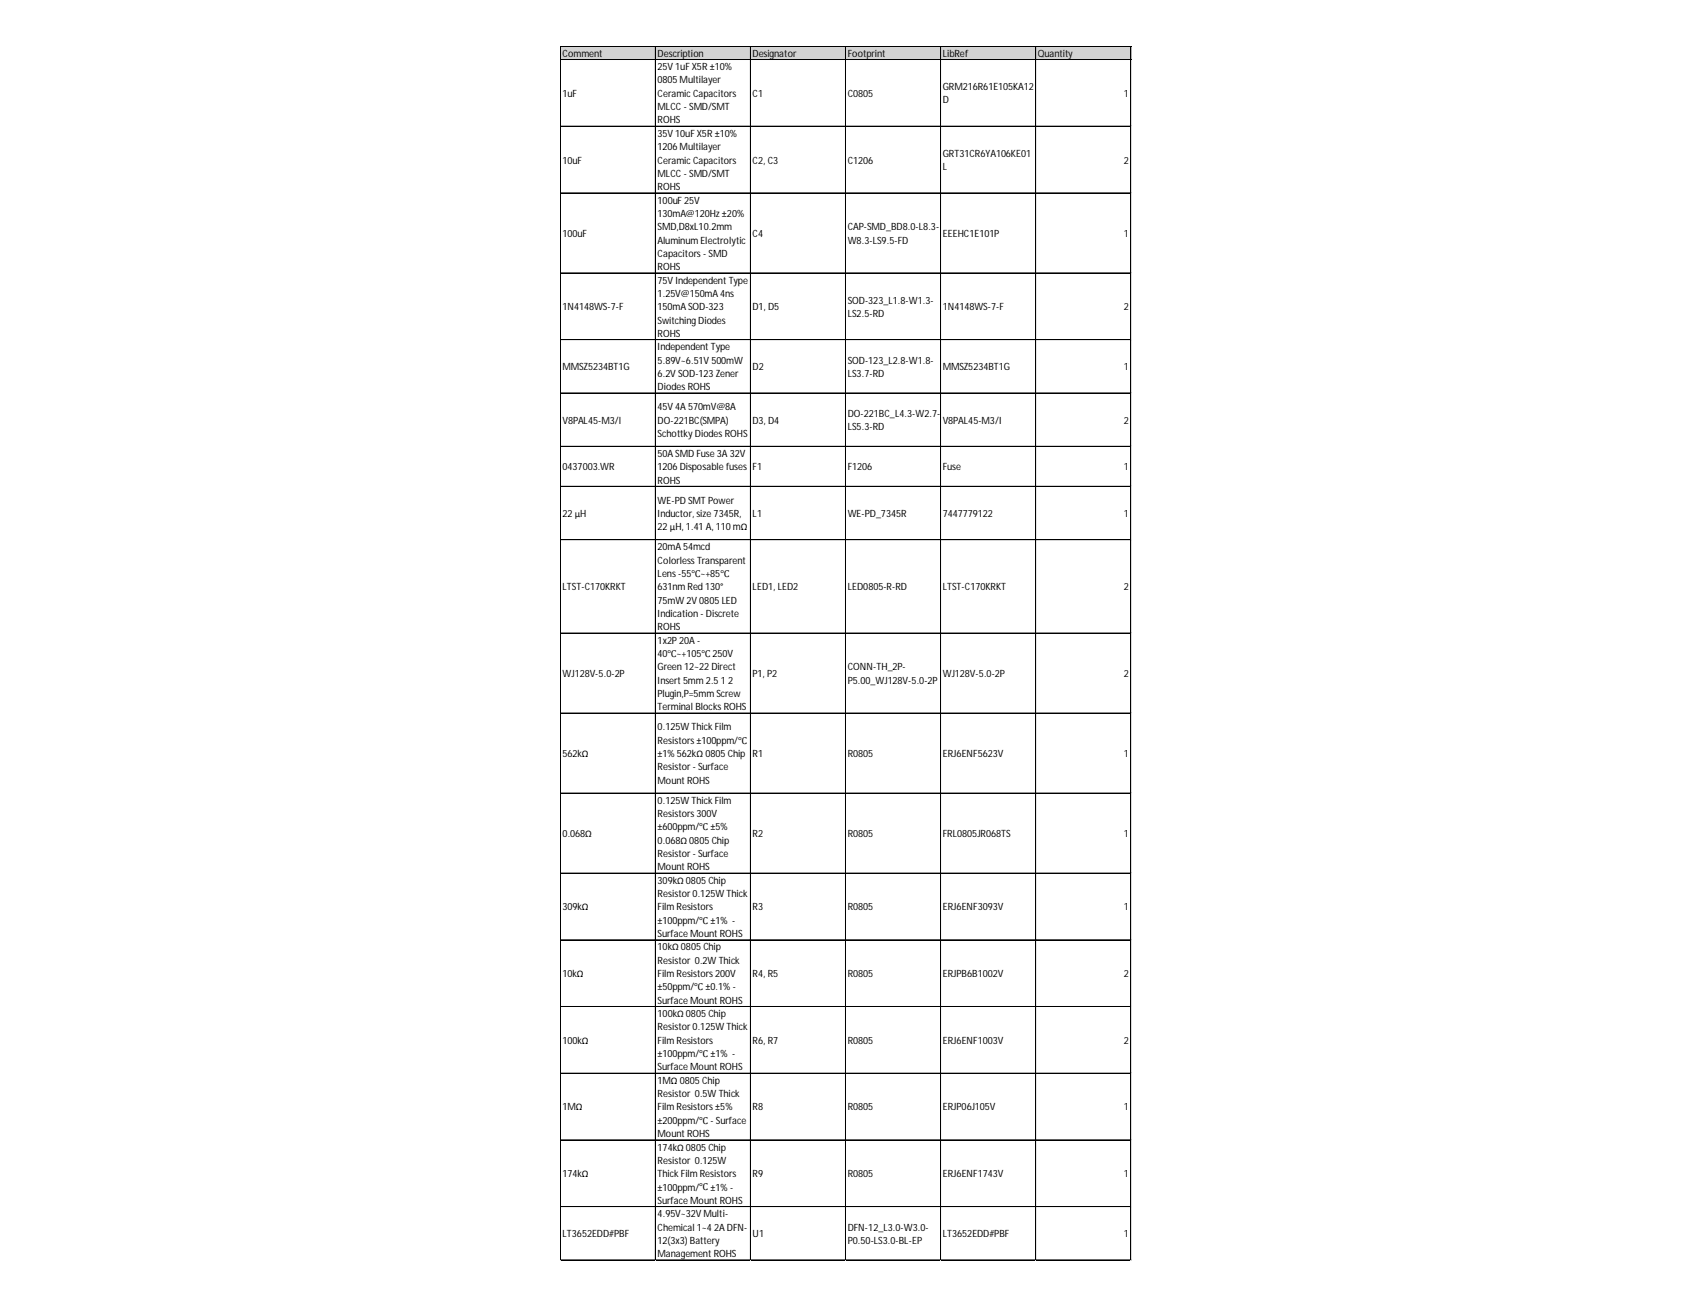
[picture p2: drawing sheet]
<svg xmlns="http://www.w3.org/2000/svg" width="279mm" height="216mm" viewBox="0 0 279 216" stroke-linecap="round" stroke-linejoin="round" font-family="sans-serif">
<defs><g id="words">
<g font-size="1.6">
<text x="92.8" y="9.4">Comment</text>
<text x="108.5" y="9.4">Description</text>
<text x="108.5" y="11.6">25V1uFX5R±10%</text>
<text x="124.1" y="9.4">Designator</text>
<text x="139.8" y="9.4">Footprint</text>
<text x="155.5" y="9.4">LibRef</text>
<text x="171.2" y="9.4">Quantity</text>
<text x="92.8" y="16">1uF</text>
<text x="108.5" y="13.8">0805 Multilayer</text>
<text x="108.5" y="16">CeramicCapacitors</text>
<text x="124.1" y="16">C1</text>
<text x="139.8" y="16">C0805</text>
<text x="155.5" y="14.9">GRM216R61E105KA12</text>
<text x="155.5" y="17.1">D</text>
<text x="185.4" y="16">1</text>
<text x="108.5" y="18.2">MLCC-SMD/SMT</text>
<text x="108.5" y="20.4">ROHS</text>
<text x="108.5" y="22.6">35V10uFX5R±10%</text>
<text x="92.8" y="27">10uF</text>
<text x="108.5" y="24.8">1206 Multilayer</text>
<text x="108.5" y="27">CeramicCapacitors</text>
<text x="108.5" y="29.2">MLCC-SMD/SMT</text>
<text x="124.1" y="27">C2, C3</text>
<text x="139.8" y="27">C1206</text>
<text x="155.5" y="25.9">GRT31CR6YA106KE01</text>
<text x="155.5" y="28.1">L</text>
<text x="185.4" y="27">2</text>
<text x="108.5" y="31.4">ROHS</text>
<text x="108.5" y="33.6">100uF25V</text>
<text x="108.5" y="35.8">130mA@120Hz±20%</text>
<text x="92.8" y="39.1">100uF</text>
<text x="108.5" y="38">SMD,D8xL10.2mm</text>
<text x="108.5" y="40.2">AluminumElectrolytic</text>
<text x="124.1" y="39.1">C4</text>
<text x="139.8" y="38">CAP-SMD_BD8.0-L8.3-</text>
<text x="139.8" y="40.2">W8.3-LS9.5-FD</text>
<text x="155.5" y="39.1">EEEHC1E101P</text>
<text x="185.4" y="39.1">1</text>
<text x="108.5" y="42.4">Capacitors -SMD</text>
<text x="108.5" y="44.6">ROHS</text>
<text x="108.5" y="46.8">75VIndependent Type</text>
<text x="92.8" y="51.2">1N4148WS-7-F</text>
<text x="108.5" y="49">1.25V@150mA4ns</text>
<text x="108.5" y="51.2">150mASOD-323</text>
<text x="108.5" y="53.4">SwitchingDiodes</text>
<text x="124.1" y="51.2">D1, D5</text>
<text x="139.8" y="50.1">SOD-323_L1.8-W1.3-</text>
<text x="139.8" y="52.3">LS2.5-RD</text>
<text x="155.5" y="51.2">1N4148WS-7-F</text>
<text x="185.4" y="51.2">2</text>
<text x="108.5" y="55.6">ROHS</text>
<text x="108.5" y="57.8">Independent Type</text>
<text x="108.5" y="60">5.89V~6.51V500mW</text>
<text x="139.8" y="60">SOD-123_L2.8-W1.8-</text>
<text x="92.8" y="61.1">MMSZ5234BT1G</text>
<text x="108.5" y="62.2">6.2VSOD-123 Zener</text>
<text x="108.5" y="64.4">Diodes ROHS</text>
<text x="124.1" y="61.1">D2</text>
<text x="139.8" y="62.2">LS3.7-RD</text>
<text x="155.5" y="61.1">MMSZ5234BT1G</text>
<text x="185.4" y="61.1">1</text>
<text x="92.8" y="69.9">V8PAL45-M3/I</text>
<text x="108.5" y="67.7">45V4A570mV@8A</text>
<text x="108.5" y="69.9">DO-221BC(SMPA)</text>
<text x="124.1" y="69.9">D3, D4</text>
<text x="139.8" y="68.8">DO-221BC_L4.3-W2.7-</text>
<text x="139.8" y="71">LS5.3-RD</text>
<text x="155.5" y="69.9">V8PAL45-M3/I</text>
<text x="185.4" y="69.9">2</text>
<text x="92.8" y="77.6">0437003.WR</text>
<text x="108.5" y="72.1">Schottky Diodes ROHS</text>
<text x="108.5" y="75.4">50ASMD Fuse 3A32V</text>
<text x="108.5" y="77.6">1206 Disposable fuses</text>
<text x="124.1" y="77.6">F1</text>
<text x="139.8" y="77.6">F1206</text>
<text x="155.5" y="77.6">Fuse</text>
<text x="185.4" y="77.6">1</text>
<text x="108.5" y="79.8">ROHS</text>
<text x="108.5" y="83.1">WE-PD SMTPower</text>
<text x="92.8" y="85.3">22μH</text>
<text x="108.5" y="85.3">Inductor, size 7345R,</text>
<text x="108.5" y="87.5">22μH, 1.41 A, 110 mΩ</text>
<text x="124.1" y="85.3">L1</text>
<text x="139.8" y="85.3">WE-PD_7345R</text>
<text x="155.5" y="85.3">7447779122</text>
<text x="185.4" y="85.3">1</text>
<text x="108.5" y="90.8">20mA54mcd</text>
<text x="108.5" y="93">Colorless Transparent</text>
<text x="108.5" y="95.2">Lens -55℃~+85℃</text>
<text x="92.8" y="97.4">LTST-C170KRKT</text>
<text x="108.5" y="97.4">631nmRed130°</text>
<text x="108.5" y="99.6">75mW 2V0805 LED</text>
<text x="108.5" y="101.8">Indication-Discrete</text>
<text x="124.1" y="97.4">LED1, LED2</text>
<text x="139.8" y="97.4">LED0805-R-RD</text>
<text x="155.5" y="97.4">LTST-C170KRKT</text>
<text x="185.4" y="97.4">2</text>
<text x="108.5" y="104">ROHS</text>
<text x="108.5" y="106.2">1x2P20A-</text>
<text x="92.8" y="111.7">WJ128V-5.0-2P</text>
<text x="108.5" y="108.4">40℃~+105℃ 250V</text>
<text x="108.5" y="110.6">Green12~22 Direct</text>
<text x="108.5" y="112.8">Insert 5mm2.5 1 2</text>
<text x="124.1" y="111.7">P1, P2</text>
<text x="139.8" y="110.6">CONN-TH_2P-</text>
<text x="139.8" y="112.8">P5.00_WJ128V-5.0-2P</text>
<text x="155.5" y="111.7">WJ128V-5.0-2P</text>
<text x="185.4" y="111.7">2</text>
<text x="108.5" y="115">Plugin,P=5mmScrew</text>
<text x="108.5" y="117.2">Terminal Blocks ROHS</text>
<text x="92.8" y="124.9">562kΩ</text>
<text x="108.5" y="120.5">0.125W ThickFilm</text>
<text x="108.5" y="122.7">Resistors±100ppm/℃</text>
<text x="108.5" y="124.9">±1% 562kΩ 0805 Chip</text>
<text x="124.1" y="124.9">R1</text>
<text x="139.8" y="124.9">R0805</text>
<text x="155.5" y="124.9">ERJ6ENF5623V</text>
<text x="185.4" y="124.9">1</text>
<text x="108.5" y="127.1">Resistor-Surface</text>
<text x="108.5" y="129.3">Mount ROHS</text>
<text x="108.5" y="132.6">0.125W ThickFilm</text>
<text x="108.5" y="134.8">Resistors 300V</text>
<text x="108.5" y="137">±600ppm/℃ ±5%</text>
<text x="92.8" y="138.1">0.068Ω</text>
<text x="108.5" y="139.2">0.068Ω 0805 Chip</text>
<text x="108.5" y="141.4">Resistor-Surface</text>
<text x="108.5" y="143.6">Mount ROHS</text>
<text x="124.1" y="138.1">R2</text>
<text x="139.8" y="138.1">R0805</text>
<text x="155.5" y="138.1">FRL0805JR068TS</text>
<text x="185.4" y="138.1">1</text>
<text x="108.5" y="145.8">309kΩ 0805 Chip</text>
<text x="108.5" y="148">Resistor0.125W Thick</text>
<text x="92.8" y="150.2">309kΩ</text>
<text x="108.5" y="150.2">FilmResistors</text>
<text x="108.5" y="152.4">±100ppm/℃ ±1% -</text>
<text x="108.5" y="154.6">Surface Mount ROHS</text>
<text x="124.1" y="150.2">R3</text>
<text x="139.8" y="150.2">R0805</text>
<text x="155.5" y="150.2">ERJ6ENF3093V</text>
<text x="185.4" y="150.2">1</text>
<text x="92.8" y="161.2">10kΩ</text>
<text x="108.5" y="156.8">10kΩ 0805 Chip</text>
<text x="108.5" y="159">Resistor 0.2W Thick</text>
<text x="108.5" y="161.2">FilmResistors 200V</text>
<text x="124.1" y="161.2">R4, R5</text>
<text x="139.8" y="161.2">R0805</text>
<text x="155.5" y="161.2">ERJPB6B1002V</text>
<text x="185.4" y="161.2">2</text>
<text x="108.5" y="163.4">±50ppm/℃ ±0.1% -</text>
<text x="108.5" y="165.6">Surface Mount ROHS</text>
<text x="108.5" y="167.8">100kΩ 0805 Chip</text>
<text x="92.8" y="172.2">100kΩ</text>
<text x="108.5" y="170">Resistor0.125W Thick</text>
<text x="108.5" y="172.2">FilmResistors</text>
<text x="124.1" y="172.2">R6, R7</text>
<text x="139.8" y="172.2">R0805</text>
<text x="155.5" y="172.2">ERJ6ENF1003V</text>
<text x="185.4" y="172.2">2</text>
<text x="108.5" y="174.4">±100ppm/℃ ±1% -</text>
<text x="108.5" y="176.6">Surface Mount ROHS</text>
<text x="108.5" y="178.8">1MΩ 0805 Chip</text>
<text x="92.8" y="183.2">1MΩ</text>
<text x="108.5" y="181">Resistor 0.5W Thick</text>
<text x="108.5" y="183.2">FilmResistors±5%</text>
<text x="108.5" y="185.4">±200ppm/℃ -Surface</text>
<text x="124.1" y="183.2">R8</text>
<text x="139.8" y="183.2">R0805</text>
<text x="155.5" y="183.2">ERJP06J105V</text>
<text x="185.4" y="183.2">1</text>
<text x="108.5" y="187.6">Mount ROHS</text>
<text x="108.5" y="189.8">174kΩ 0805 Chip</text>
<text x="108.5" y="192">Resistor 0.125W</text>
<text x="92.8" y="194.2">174kΩ</text>
<text x="108.5" y="194.2">ThickFilmResistors</text>
<text x="108.5" y="196.4">±100ppm/℃ ±1% -</text>
<text x="124.1" y="194.2">R9</text>
<text x="139.8" y="194.2">R0805</text>
<text x="155.5" y="194.2">ERJ6ENF1743V</text>
<text x="185.4" y="194.2">1</text>
<text x="108.5" y="198.6">Surface Mount ROHS</text>
<text x="108.5" y="200.8">4.95V~32VMulti-</text>
<text x="108.5" y="203">Chemical 1~4 2ADFN-</text>
<text x="139.8" y="203">DFN-12_L3.0-W3.0-</text>
<text x="92.8" y="204.1">LT3652EDD#PBF</text>
<text x="108.5" y="205.2">12(3x3) Battery</text>
<text x="108.5" y="207.4">Management ROHS</text>
<text x="124.1" y="204.1">U1</text>
<text x="139.8" y="205.2">P0.50-LS3.0-BL-EP</text>
<text x="155.5" y="204.1">LT3652EDD#PBF</text>
<text x="185.4" y="204.1">1</text>
</g>
</g></defs>
<path d="M92.5 7.7h94.1v2.2h-94.1z" fill="#d3d3d3"/>
<g fill="none" stroke="#000" stroke-width=".16">
<path d="M92.4 7.6v200.3M92.5 7.6v200.3M92.5 7.6h94.1M92.5 7.7h94.1M92.5 9.8h94.1M92.5 9.9h94.1M108.1 7.7v200.2M123.8 7.7v200.2M139.4 7.7v200.2M139.5 7.7v200.2M155.1 7.7v200.2M155.2 7.7v200.2"/>
<path d="M170.8 7.7v200.2M170.9 7.7v200.2M186.5 7.7v200.2M92.5 20.8h94.1M92.5 20.9h94.1M92.5 31.8h94.1M92.5 31.9h94.1M92.5 45h94.1M92.5 45.1h94.1M92.5 56h94.1M92.5 56.1h94.1M92.5 64.8h94.1"/>
<path d="M92.5 64.9h94.1M92.5 73.6h94.1M92.5 73.7h94.1M92.5 80.2h94.1M92.5 80.3h94.1M92.5 89h94.1M92.5 89.1h94.1M92.5 104.4h94.1M92.5 104.5h94.1M92.5 117.6h94.1M92.5 117.7h94.1M92.5 130.8h94.1"/>
<path d="M92.5 130.9h94.1M92.5 144h94.1M92.5 144.1h94.1M92.5 155h94.1M92.5 155.1h94.1M92.5 166h94.1M92.5 166.1h94.1M92.5 177h94.1M92.5 177.1h94.1M92.5 188h94.1M92.5 188.1h94.1M92.5 199h94.1"/>
<path d="M92.5 207.8h94.1"/>
</g>
<path d="M92.4 207.9h.1" fill="none" stroke="#d4d4d4" stroke-width=".16"/>
<path d="M92.4 207.9h.1z" fill="#d4d4d4"/>
<path d="M108.1 207.9h.1" fill="none" stroke="#d4d4d4" stroke-width=".16"/>
<path d="M108.1 207.9h.1z" fill="#d4d4d4"/>
<path d="M123.8 207.9h.1" fill="none" stroke="#d4d4d4" stroke-width=".16"/>
<path d="M123.8 207.9h.1z" fill="#d4d4d4"/>
<path d="M139.4 207.9h.1" fill="none" stroke="#d4d4d4" stroke-width=".16"/>
<path d="M139.4 207.9h.1z" fill="#d4d4d4"/>
<path d="M155.1 207.9h.1" fill="none" stroke="#d4d4d4" stroke-width=".16"/>
<path d="M155.1 207.9h.1z" fill="#d4d4d4"/>
<path d="M170.8 207.9h.1" fill="none" stroke="#d4d4d4" stroke-width=".16"/>
<path d="M170.8 207.9h.1z" fill="#d4d4d4"/>
<path d="M186.5 207.9h.1" fill="none" stroke="#d4d4d4" stroke-width=".16"/>
<path d="M186.5 207.9h.1z" fill="#d4d4d4"/>
<path d="M186.6 20.8h.1" fill="none" stroke="#d4d4d4" stroke-width=".16"/>
<path d="M186.6 20.8v.1z" fill="#d4d4d4"/>
<path d="M186.6 31.8h.1" fill="none" stroke="#d4d4d4" stroke-width=".16"/>
<path d="M186.6 31.8v.1z" fill="#d4d4d4"/>
<path d="M186.6 45h.1" fill="none" stroke="#d4d4d4" stroke-width=".16"/>
<path d="M186.6 45v.1z" fill="#d4d4d4"/>
<path d="M186.6 56h.1" fill="none" stroke="#d4d4d4" stroke-width=".16"/>
<path d="M186.6 56v.1z" fill="#d4d4d4"/>
<path d="M186.6 64.8h.1" fill="none" stroke="#d4d4d4" stroke-width=".16"/>
<path d="M186.6 64.8v.1z" fill="#d4d4d4"/>
<path d="M186.6 73.6h.1" fill="none" stroke="#d4d4d4" stroke-width=".16"/>
<path d="M186.6 73.6v.1z" fill="#d4d4d4"/>
<path d="M186.6 80.2h.1" fill="none" stroke="#d4d4d4" stroke-width=".16"/>
<path d="M186.6 80.2v.1z" fill="#d4d4d4"/>
<path d="M186.6 89h.1" fill="none" stroke="#d4d4d4" stroke-width=".16"/>
<path d="M186.6 89v.1z" fill="#d4d4d4"/>
<path d="M186.6 104.4h.1" fill="none" stroke="#d4d4d4" stroke-width=".16"/>
<path d="M186.6 104.4v.1z" fill="#d4d4d4"/>
<path d="M186.6 117.6h.1" fill="none" stroke="#d4d4d4" stroke-width=".16"/>
<path d="M186.6 117.6v.1z" fill="#d4d4d4"/>
<path d="M186.6 130.8h.1" fill="none" stroke="#d4d4d4" stroke-width=".16"/>
<path d="M186.6 130.8v.1z" fill="#d4d4d4"/>
<path d="M186.6 144h.1" fill="none" stroke="#d4d4d4" stroke-width=".16"/>
<path d="M186.6 144v.1z" fill="#d4d4d4"/>
<path d="M186.6 155h.1" fill="none" stroke="#d4d4d4" stroke-width=".16"/>
<path d="M186.6 155v.1z" fill="#d4d4d4"/>
<path d="M186.6 166h.1" fill="none" stroke="#d4d4d4" stroke-width=".16"/>
<path d="M186.6 166v.1z" fill="#d4d4d4"/>
<path d="M186.6 177h.1" fill="none" stroke="#d4d4d4" stroke-width=".16"/>
<path d="M186.6 177v.1z" fill="#d4d4d4"/>
<path d="M186.6 188h.1" fill="none" stroke="#d4d4d4" stroke-width=".16"/>
<path d="M186.6 188v.1z" fill="#d4d4d4"/>
<path d="M186.6 199h.1" fill="none" stroke="#d4d4d4" stroke-width=".16"/>
<path d="M186.6 199v.1z" fill="#d4d4d4"/>
<path d="M186.6 207.8h.1" fill="none" stroke="#d4d4d4" stroke-width=".16"/>
<path d="M186.6 207.8v.1z" fill="#d4d4d4"/>
<use href="#words"/>
</svg>
